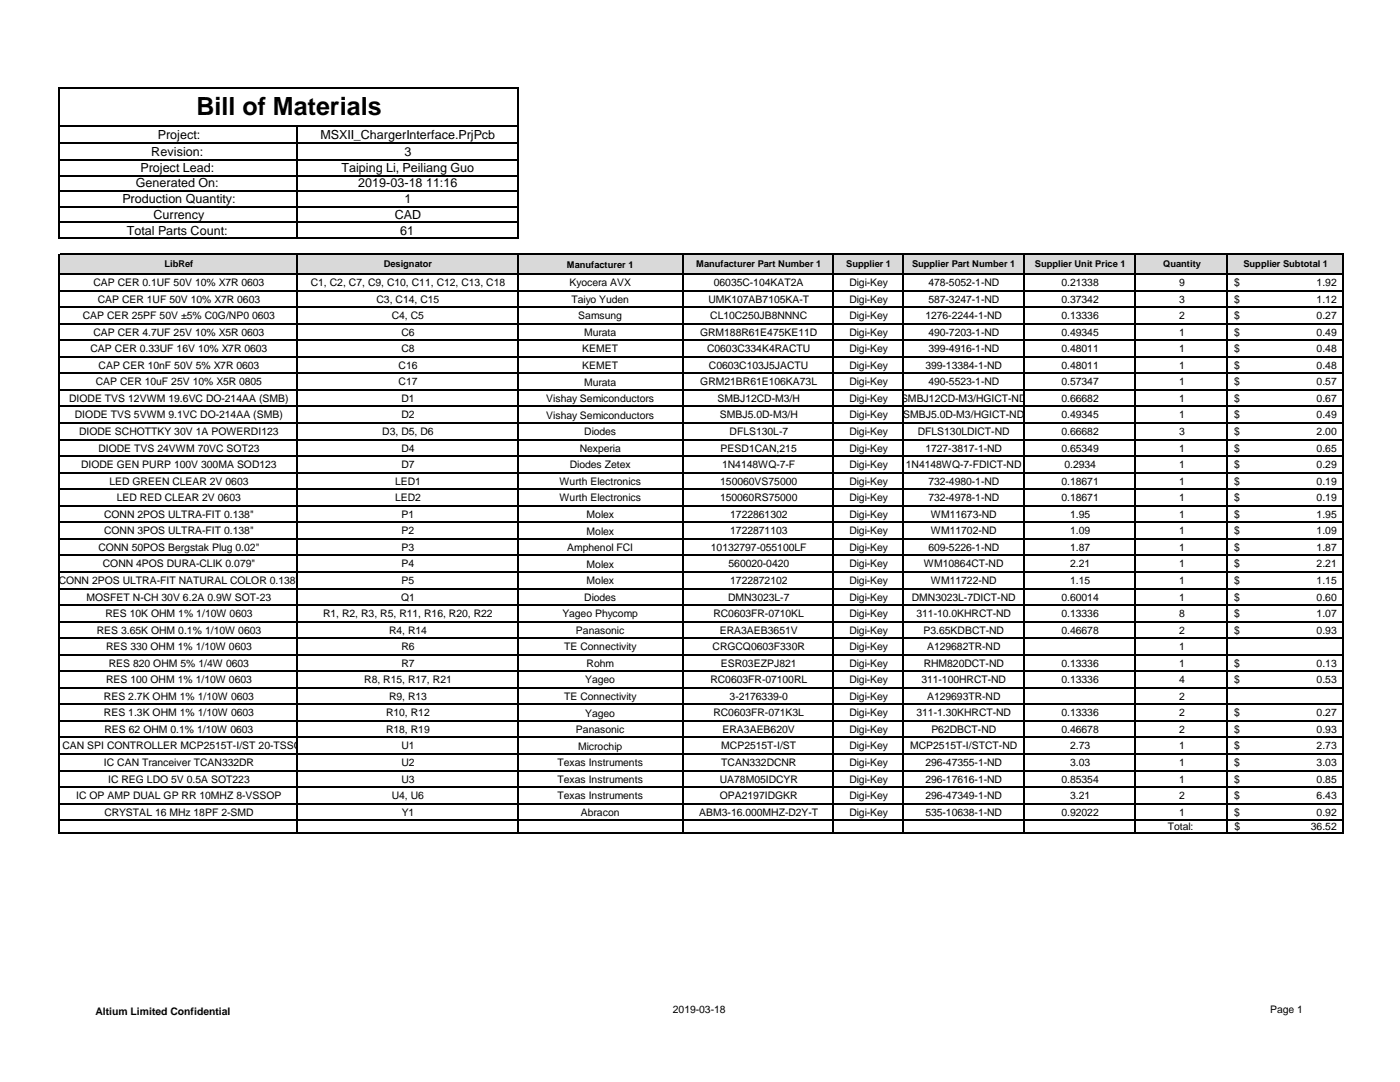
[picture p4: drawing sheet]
<svg xmlns="http://www.w3.org/2000/svg" width="279mm" height="216mm" viewBox="0 0 279 216" stroke-linecap="round" stroke-linejoin="round" font-family="sans-serif">
<defs><g id="words">
<text font-size="5" x="39.2" y="22.9">Bill of Materials</text>
<g font-size="2.5">
<text x="31.5" y="27.7">Project:</text>
<text x="64" y="27.7">MSXII_ChargerInterface.PrjPcb</text>
<text x="28" y="34.4">Project Lead:</text>
<text x="30.2" y="31.2">Revision:</text>
<text x="68.2" y="34.4">Taiping Li, Peiliang Guo</text>
<text x="80.7" y="31.2">3</text>
<text x="24.4" y="40.5">Production Quantity:</text>
<text x="27.1" y="37.4">Generated On:</text>
<text x="71.5" y="37.4">2019-03-18 11:16</text>
<text x="80.7" y="40.5">1</text>
<text x="25.3" y="46.8">Total Parts Count:</text>
<text x="30.6" y="43.7">Currency</text>
<text x="78.8" y="43.7">CAD</text>
<text x="79.9" y="46.9">61</text>
</g>
<g font-size="2.1">
<text x="18.6" y="57.1">CAP CER 0.1UF 50V 10% X7R 0603</text>
<text x="62" y="57.1">C1, C2, C7, C9, C10, C11, C12, C13, C18</text>
<text x="113.7" y="57.1">Kyocera AVX</text>
<text x="142.5" y="57.1">06035C-104KAT2A</text>
<text x="169.5" y="57.1">Digi-Key</text>
<text x="185.3" y="57.1">478-5052-1-ND</text>
<text x="211.8" y="57.1">0.21338</text>
<text x="235.3" y="57.1">9</text>
<text x="246.3" y="57.1">$</text>
<text x="262.8" y="57.1">1.92</text>
<text x="16.5" y="63.7">CAP CER 25PF 50V ±5% C0G/NP0 0603</text>
<text x="19.5" y="60.4">CAP CER 1UF 50V 10% X7R 0603</text>
<text x="75.1" y="60.4">C3, C14, C15</text>
<text x="78.2" y="63.7">C4, C5</text>
<text x="114.1" y="60.4">Taiyo Yuden</text>
<text x="115.4" y="63.7">Samsung</text>
<text x="141.4" y="60.4">UMK107AB7105KA-T</text>
<text x="141.7" y="63.7">CL10C250JB8NNNC</text>
<text x="169.5" y="60.4">Digi-Key</text>
<text x="169.5" y="63.7">Digi-Key</text>
<text x="184.7" y="63.7">1276-2244-1-ND</text>
<text x="185.3" y="60.4">587-3247-1-ND</text>
<text x="211.8" y="60.4">0.37342</text>
<text x="211.8" y="63.7">0.13336</text>
<text x="235.3" y="60.4">3</text>
<text x="235.3" y="63.7">2</text>
<text x="246.3" y="60.4">$</text>
<text x="246.3" y="63.7">$</text>
<text x="262.8" y="60.4">1.12</text>
<text x="262.8" y="63.7">0.27</text>
<text x="18.1" y="70.3">CAP CER 0.33UF 16V 10% X7R 0603</text>
<text x="18.6" y="67">CAP CER 4.7UF 25V 10% X5R 0603</text>
<text x="80.1" y="67">C6</text>
<text x="80.1" y="70.3">C8</text>
<text x="116.2" y="70.3">KEMET</text>
<text x="116.6" y="67">Murata</text>
<text x="139.7" y="67">GRM188R61E475KE11D</text>
<text x="141.1" y="70.3">C0603C334K4RACTU</text>
<text x="169.5" y="67">Digi-Key</text>
<text x="169.5" y="70.3">Digi-Key</text>
<text x="185.3" y="67">490-7203-1-ND</text>
<text x="185.3" y="70.3">399-4916-1-ND</text>
<text x="211.8" y="67">0.49345</text>
<text x="211.8" y="70.3">0.48011</text>
<text x="235.3" y="67">1</text>
<text x="235.3" y="70.3">1</text>
<text x="246.3" y="67">$</text>
<text x="246.3" y="70.3">$</text>
<text x="262.8" y="67">0.49</text>
<text x="262.8" y="70.3">0.48</text>
<text x="19.1" y="76.9">CAP CER 10uF 25V 10% X5R 0805</text>
<text x="19.7" y="73.6">CAP CER 10nF 50V 5% X7R 0603</text>
<text x="79.6" y="73.6">C16</text>
<text x="79.6" y="76.9">C17</text>
<text x="116.2" y="73.6">KEMET</text>
<text x="116.6" y="76.9">Murata</text>
<text x="139.8" y="76.9">GRM21BR61E106KA73L</text>
<text x="141.5" y="73.6">C0603C103J5JACTU</text>
<text x="169.5" y="73.6">Digi-Key</text>
<text x="169.5" y="76.9">Digi-Key</text>
<text x="184.7" y="73.6">399-13384-1-ND</text>
<text x="185.3" y="76.9">490-5523-1-ND</text>
<text x="211.8" y="73.6">0.48011</text>
<text x="211.8" y="76.9">0.57347</text>
<text x="235.3" y="73.6">1</text>
<text x="235.3" y="76.9">1</text>
<text x="246.3" y="73.6">$</text>
<text x="246.3" y="76.9">$</text>
<text x="262.8" y="73.6">0.48</text>
<text x="262.8" y="76.9">0.57</text>
<text x="13.8" y="80.2">DIODE TVS 12VWM 19.6VC DO-214AA (SMB)</text>
<text x="14.9" y="83.5">DIODE TVS 5VWM 9.1VC DO-214AA (SMB)</text>
<text x="80.1" y="80.2">D1</text>
<text x="80.1" y="83.5">D2</text>
<text x="109" y="80.2">Vishay Semiconductors</text>
<text x="109" y="83.5">Vishay Semiconductors</text>
<text x="143.2" y="80.2">SMBJ12CD-M3/H</text>
<text x="143.7" y="83.5">SMBJ5.0D-M3/H</text>
<text x="169.5" y="80.2">Digi-Key</text>
<text x="169.5" y="83.5">Digi-Key</text>
<text x="179.8" y="80.2">SMBJ12CD-M3/HGICT-ND</text>
<text x="180.2" y="83.5">SMBJ5.0D-M3/HGICT-ND</text>
<text x="211.8" y="80.2">0.66682</text>
<text x="211.8" y="83.5">0.49345</text>
<text x="235.3" y="80.2">1</text>
<text x="235.3" y="83.5">1</text>
<text x="246.3" y="80.2">$</text>
<text x="246.3" y="83.5">$</text>
<text x="262.8" y="80.2">0.67</text>
<text x="262.8" y="83.5">0.49</text>
<text x="15.8" y="86.8">DIODE SCHOTTKY 30V 1A POWERDI123</text>
<text x="76.3" y="86.8">D3, D5, D6</text>
<text x="116.6" y="86.8">Diodes</text>
<text x="145.6" y="86.8">DFLS130L-7</text>
<text x="169.5" y="86.8">Digi-Key</text>
<text x="183.2" y="86.8">DFLS130LDICT-ND</text>
<text x="211.8" y="86.8">0.66682</text>
<text x="235.3" y="86.8">3</text>
<text x="246.3" y="86.8">$</text>
<text x="262.8" y="86.8">2.00</text>
<text x="16.2" y="93.4">DIODE GEN PURP 100V 300MA SOD123</text>
<text x="19.6" y="90.1">DIODE TVS 24VWM 70VC SOT23</text>
<text x="80.1" y="90.1">D4</text>
<text x="80.1" y="93.4">D7</text>
<text x="113.7" y="93.4">Diodes Zetex</text>
<text x="115.7" y="90.1">Nexperia</text>
<text x="143.8" y="90.1">PESD1CAN,215</text>
<text x="144.1" y="93.4">1N4148WQ-7-F</text>
<text x="169.5" y="90.1">Digi-Key</text>
<text x="169.5" y="93.4">Digi-Key</text>
<text x="180.8" y="93.4">1N4148WQ-7-FDICT-ND</text>
<text x="184.7" y="90.1">1727-3817-1-ND</text>
<text x="211.8" y="90.1">0.65349</text>
<text x="212.4" y="93.4">0.2934</text>
<text x="235.3" y="90.1">1</text>
<text x="235.3" y="93.4">1</text>
<text x="246.3" y="90.1">$</text>
<text x="246.3" y="93.4">$</text>
<text x="262.8" y="90.1">0.65</text>
<text x="262.8" y="93.4">0.29</text>
<text x="21.8" y="96.7">LED GREEN CLEAR 2V 0603</text>
<text x="23.3" y="100">LED RED CLEAR 2V 0603</text>
<text x="78.8" y="96.7">LED1</text>
<text x="78.8" y="100">LED2</text>
<text x="111.7" y="96.7">Wurth Electronics</text>
<text x="111.7" y="100.1">Wurth Electronics</text>
<text x="143.7" y="100">150060RS75000</text>
<text x="143.7" y="96.7">150060VS75000</text>
<text x="169.5" y="96.7">Digi-Key</text>
<text x="169.5" y="100">Digi-Key</text>
<text x="185.3" y="96.7">732-4980-1-ND</text>
<text x="185.3" y="100">732-4978-1-ND</text>
<text x="211.8" y="96.7">0.18671</text>
<text x="211.8" y="100">0.18671</text>
<text x="235.3" y="96.7">1</text>
<text x="235.3" y="100">1</text>
<text x="246.3" y="96.7">$</text>
<text x="246.3" y="100">$</text>
<text x="262.8" y="96.7">0.19</text>
<text x="262.8" y="100">0.19</text>
<text x="20.8" y="103.3">CONN 2POS ULTRA-FIT 0.138&quot;</text>
<text x="20.8" y="106.6">CONN 3POS ULTRA-FIT 0.138&quot;</text>
<text x="80.1" y="103.3">P1</text>
<text x="80.1" y="106.6">P2</text>
<text x="117.1" y="103.4">Molex</text>
<text x="117.1" y="106.7">Molex</text>
<text x="145.7" y="103.3">1722861302</text>
<text x="145.7" y="106.6">1722871103</text>
<text x="169.5" y="103.3">Digi-Key</text>
<text x="169.5" y="106.6">Digi-Key</text>
<text x="185.8" y="103.3">WM11673-ND</text>
<text x="185.8" y="106.6">WM11702-ND</text>
<text x="213.6" y="103.3">1.95</text>
<text x="213.6" y="106.6">1.09</text>
<text x="235.3" y="103.3">1</text>
<text x="235.3" y="106.6">1</text>
<text x="246.3" y="103.3">$</text>
<text x="246.3" y="106.6">$</text>
<text x="262.8" y="103.3">1.95</text>
<text x="262.8" y="106.6">1.09</text>
<text x="19.6" y="109.9">CONN 50POS Bergstak Plug 0.02&quot;</text>
<text x="20.5" y="113.2">CONN 4POS DURA-CLIK 0.079&quot;</text>
<text x="80.1" y="109.9">P3</text>
<text x="80.1" y="113.2">P4</text>
<text x="113.2" y="110">Amphenol FCI</text>
<text x="117.1" y="113.3">Molex</text>
<text x="141.9" y="109.9">10132797-055100LF</text>
<text x="145.4" y="113.2">560020-0420</text>
<text x="169.5" y="109.9">Digi-Key</text>
<text x="169.5" y="113.2">Digi-Key</text>
<text x="184.4" y="113.2">WM10864CT-ND</text>
<text x="185.3" y="109.9">609-5226-1-ND</text>
<text x="213.6" y="109.9">1.87</text>
<text x="213.6" y="113.2">2.21</text>
<text x="235.3" y="109.9">1</text>
<text x="235.3" y="113.2">1</text>
<text x="246.3" y="109.9">$</text>
<text x="246.3" y="113.2">$</text>
<text x="262.8" y="109.9">1.87</text>
<text x="262.8" y="113.2">2.21</text>
<text x="11.7" y="116.5">CONN 2POS ULTRA-FIT NATURAL COLOR 0.138&quot;</text>
<text x="17.3" y="119.8">MOSFET N-CH 30V 6.2A 0.9W SOT-23</text>
<text x="80.1" y="119.8">Q1</text>
<text x="80.1" y="116.5">P5</text>
<text x="116.6" y="119.9">Diodes</text>
<text x="117.1" y="116.6">Molex</text>
<text x="145.3" y="119.8">DMN3023L-7</text>
<text x="145.7" y="116.5">1722872102</text>
<text x="169.5" y="116.5">Digi-Key</text>
<text x="169.5" y="119.8">Digi-Key</text>
<text x="182" y="119.8">DMN3023L-7DICT-ND</text>
<text x="185.8" y="116.5">WM11722-ND</text>
<text x="211.8" y="119.8">0.60014</text>
<text x="213.6" y="116.5">1.15</text>
<text x="235.3" y="116.5">1</text>
<text x="235.3" y="119.8">1</text>
<text x="246.3" y="116.5">$</text>
<text x="246.3" y="119.8">$</text>
<text x="262.8" y="116.5">1.15</text>
<text x="262.8" y="119.8">0.60</text>
<text x="21" y="123.1">RES 10K OHM 1% 1/10W 0603</text>
<text x="64.5" y="123.1">R1, R2, R3, R5, R11, R16, R20, R22</text>
<text x="112.2" y="123.2">Yageo Phycomp</text>
<text x="142.4" y="123.1">RC0603FR-0710KL</text>
<text x="169.5" y="123.1">Digi-Key</text>
<text x="182.9" y="123.1">311-10.0KHRCT-ND</text>
<text x="211.8" y="123.1">0.13336</text>
<text x="235.3" y="123.1">8</text>
<text x="246.3" y="123.1">$</text>
<text x="262.8" y="123.1">1.07</text>
<text x="19.3" y="126.4">RES 3.65K OHM 0.1% 1/10W 0603</text>
<text x="21.2" y="129.7">RES 330 OHM 1% 1/10W 0603</text>
<text x="77.6" y="126.4">R4, R14</text>
<text x="80.1" y="129.7">R6</text>
<text x="112.6" y="129.8">TE Connectivity</text>
<text x="115" y="126.5">Panasonic</text>
<text x="142.2" y="129.7">CRGCQ0603F330R</text>
<text x="143.7" y="126.4">ERA3AEB3651V</text>
<text x="169.5" y="126.4">Digi-Key</text>
<text x="169.5" y="129.7">Digi-Key</text>
<text x="184.3" y="126.4">P3.65KDBCT-ND</text>
<text x="185" y="129.7">A129682TR-ND</text>
<text x="211.8" y="126.4">0.46678</text>
<text x="235.3" y="126.4">2</text>
<text x="235.3" y="129.7">1</text>
<text x="246.3" y="126.4">$</text>
<text x="262.8" y="126.4">0.93</text>
<text x="21.2" y="136.3">RES 100 OHM 1% 1/10W 0603</text>
<text x="21.7" y="133">RES 820 OHM 5% 1/4W 0603</text>
<text x="72.7" y="136.3">R8, R15, R17, R21</text>
<text x="80.1" y="133">R7</text>
<text x="116.8" y="136.4">Yageo</text>
<text x="117.1" y="133.1">Rohm</text>
<text x="141.8" y="136.3">RC0603FR-07100RL</text>
<text x="143.9" y="133">ESR03EZPJ821</text>
<text x="169.5" y="133">Digi-Key</text>
<text x="169.5" y="136.3">Digi-Key</text>
<text x="183.9" y="136.3">311-100HRCT-ND</text>
<text x="184.3" y="133">RHM820DCT-ND</text>
<text x="211.8" y="133">0.13336</text>
<text x="211.8" y="136.3">0.13336</text>
<text x="235.3" y="133">1</text>
<text x="235.3" y="136.3">4</text>
<text x="246.3" y="133">$</text>
<text x="246.3" y="136.3">$</text>
<text x="262.8" y="133">0.13</text>
<text x="262.8" y="136.3">0.53</text>
<text x="20.7" y="139.6">RES 2.7K OHM 1% 1/10W 0603</text>
<text x="20.7" y="142.9">RES 1.3K OHM 1% 1/10W 0603</text>
<text x="77.1" y="142.9">R10, R12</text>
<text x="77.6" y="139.6">R9, R13</text>
<text x="112.6" y="139.7">TE Connectivity</text>
<text x="116.8" y="143">Yageo</text>
<text x="142.4" y="142.9">RC0603FR-071K3L</text>
<text x="145.6" y="139.6">3-2176339-0</text>
<text x="169.5" y="139.6">Digi-Key</text>
<text x="169.5" y="142.9">Digi-Key</text>
<text x="182.9" y="142.9">311-1.30KHRCT-ND</text>
<text x="185" y="139.6">A129693TR-ND</text>
<text x="211.8" y="142.9">0.13336</text>
<text x="235.3" y="139.6">2</text>
<text x="235.3" y="142.9">2</text>
<text x="246.3" y="142.9">$</text>
<text x="262.8" y="142.9">0.27</text>
<text x="9.8" y="149.5">IC CAN SPI CONTROLLER MCP2515T-I/ST 20-TSSOP</text>
<text x="20.9" y="146.2">RES 62 OHM 0.1% 1/10W 0603</text>
<text x="77.1" y="146.2">R18, R19</text>
<text x="80.1" y="149.5">U1</text>
<text x="115" y="146.3">Panasonic</text>
<text x="115.4" y="149.6">Microchip</text>
<text x="144" y="149.5">MCP2515T-I/ST</text>
<text x="144.2" y="146.2">ERA3AEB620V</text>
<text x="169.5" y="146.2">Digi-Key</text>
<text x="169.5" y="149.5">Digi-Key</text>
<text x="181.6" y="149.5">MCP2515T-I/STCT-ND</text>
<text x="185.9" y="146.2">P62DBCT-ND</text>
<text x="211.8" y="146.2">0.46678</text>
<text x="213.6" y="149.5">2.73</text>
<text x="235.3" y="146.2">2</text>
<text x="235.3" y="149.5">1</text>
<text x="246.3" y="146.2">$</text>
<text x="246.3" y="149.5">$</text>
<text x="262.8" y="146.2">0.93</text>
<text x="262.8" y="149.5">2.73</text>
<text x="20.7" y="152.9">IC CAN Tranceiver TCAN332DR</text>
<text x="80.1" y="152.9">U2</text>
<text x="111.3" y="152.9">Texas Instruments</text>
<text x="144" y="152.9">TCAN332DCNR</text>
<text x="169.5" y="152.9">Digi-Key</text>
<text x="184.7" y="152.9">296-47355-1-ND</text>
<text x="213.6" y="152.9">3.03</text>
<text x="235.3" y="152.9">1</text>
<text x="246.3" y="152.9">$</text>
<text x="262.8" y="152.9">3.03</text>
<text x="15.2" y="159.5">IC OP AMP DUAL GP RR 10MHZ 8-VSSOP</text>
<text x="21.6" y="156.2">IC REG LDO 5V 0.5A SOT223</text>
<text x="78.2" y="159.5">U4, U6</text>
<text x="80.1" y="156.2">U3</text>
<text x="111.3" y="156.2">Texas Instruments</text>
<text x="111.3" y="159.5">Texas Instruments</text>
<text x="143.7" y="156.2">UA78M05IDCYR</text>
<text x="143.7" y="159.5">OPA2197IDGKR</text>
<text x="169.5" y="156.2">Digi-Key</text>
<text x="169.5" y="159.5">Digi-Key</text>
<text x="184.7" y="156.2">296-17616-1-ND</text>
<text x="184.7" y="159.5">296-47349-1-ND</text>
<text x="211.8" y="156.2">0.85354</text>
<text x="213.6" y="159.5">3.21</text>
<text x="235.3" y="156.2">1</text>
<text x="235.3" y="159.5">2</text>
<text x="246.3" y="156.2">$</text>
<text x="246.3" y="159.5">$</text>
<text x="262.8" y="156.2">0.85</text>
<text x="262.8" y="159.5">6.43</text>
<text x="20.8" y="162.8">CRYSTAL 16 MHz 18PF 2-SMD</text>
<text x="80.2" y="162.8">Y1</text>
<text x="115.9" y="162.8">Abracon</text>
<text x="139.5" y="162.8">ABM3-16.000MHZ-D2Y-T</text>
<text x="169.5" y="162.8">Digi-Key</text>
<text x="184.7" y="162.8">535-10638-1-ND</text>
<text x="211.8" y="162.8">0.92022</text>
<text x="233" y="165.7">Total:</text>
<text x="235.3" y="162.8">1</text>
<text x="246.3" y="162.8">$</text>
<text x="246.3" y="165.7">$</text>
<text x="261.6" y="165.7">36.52</text>
<text x="262.8" y="162.8">0.92</text>
<text x="19" y="202.6">Altium Limited Confidential</text>
<text x="134.3" y="202.1">2019-03-18</text>
<text x="253.5" y="202.1">Page 1</text>
</g>
<g font-size="1.9">
<text x="32.8" y="53.3">LibRef</text>
<text x="76.6" y="53.3">Designator</text>
<text x="113.1" y="53.4">Manufacturer 1</text>
<text x="139" y="53.3">Manufacturer Part Number 1</text>
<text x="168.9" y="53.3">Supplier 1</text>
<text x="182" y="53.3">Supplier Part Number 1</text>
<text x="206.5" y="53.3">Supplier Unit Price 1</text>
<text x="232.1" y="53.3">Quantity</text>
<text x="248.2" y="53.3">Supplier Subtotal 1</text>
</g>
</g></defs>
<path d="M12 50.7h256v4h-256z" fill-rule="evenodd" fill="#d9d9d9"/>
<g fill="none" stroke="#000" stroke-width=".21">
<path d="M11.9 17.4v30.3M12 17.5h91.4M103.3 17.6v30.1M12 25.1h91.4M12 28.6h91.4M12 32h91.4M12 35h91.4M59.3 25.2v22.5M11.9 50.6v115.8M12 41.2h91.4M12 44.4h91.4M12 47.6h91.4"/>
<path d="M12 50.7h256.1M12 54.7h256.1M12 58h256.1M59.3 50.9v115.5M103.3 50.9v115.5M136.3 50.9v115.5M166.3 50.9v115.5M180.1 50.9v115.5M204.3 50.9v115.5M226.6 50.9v115.5M245 50.9v115.5M267.9 50.9v115.5"/>
<path d="M12 61.3h256.1M12 64.6h256.1M12 67.9h256.1M12 71.2h256.1M12 74.5h256.1M12 77.8h256.1M12 81.1h256.1M12 84.4h256.1M12 87.7h256.1M12 91h256.1M12 94.3h256.1M12 97.6h256.1"/>
<path d="M12 100.9h256.1M12 104.2h256.1M12 107.5h256.1M12 110.8h256.1M12 114.1h256.1M12 117.4h256.1M12 120.7h256.1M12 124h256.1M12 127.3h256.1M12 130.6h256.1M12 133.9h256.1M12 137.2h256.1"/>
<path d="M12 140.6h256.1M12 143.9h256.1M12 147.2h256.1M12 150.5h256.1M12 153.8h256.1M12 157.1h256.1M12 160.4h256.1M12 163.7h256.1M12 166.3h256.1"/>
</g>
<path d="M12 38h91.4" fill="none" stroke="#000" stroke-width=".22"/>
<use href="#words"/>
</svg>
